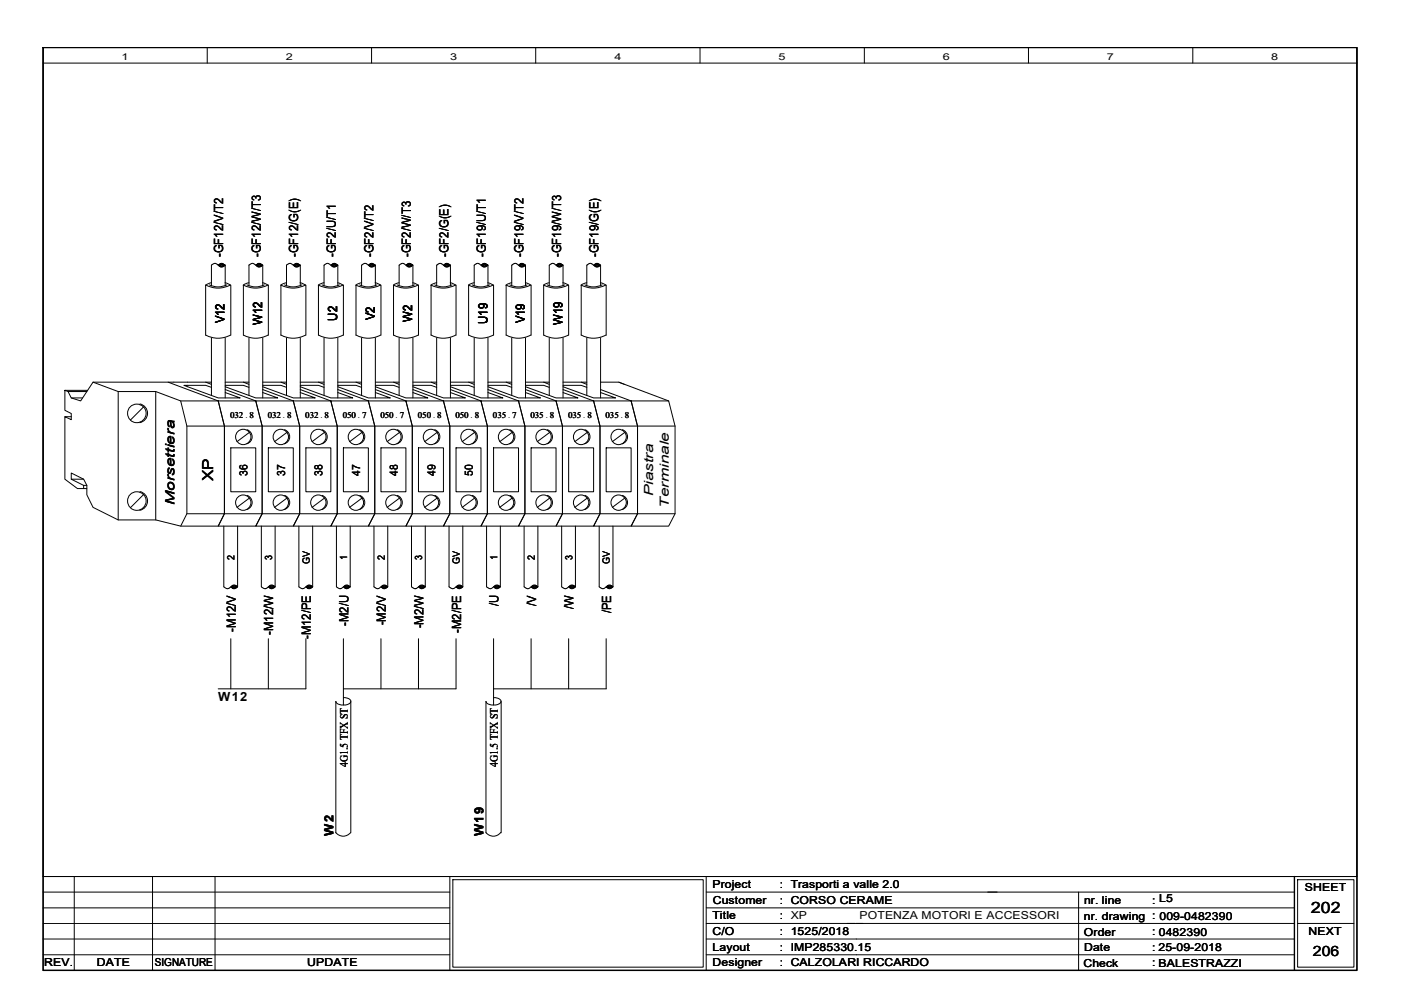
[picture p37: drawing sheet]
<svg xmlns="http://www.w3.org/2000/svg" width="297mm" height="210mm" viewBox="0 0 297 210" stroke-linecap="round" stroke-linejoin="round" font-family="sans-serif">
<defs><g id="words">
<text font-size="3.3" x="278" y="193.5">202</text>
<text font-size="3.2" x="45.2" y="102" transform="rotate(-90 45.2 102)">XP</text>
<text font-size="3" x="278.3" y="202.6">206</text>
<g font-size="2.7">
<text x="47.3" y="54.5" transform="rotate(-90 47.3 54.5)">-GF12/V/T2</text>
<text x="55.3" y="54.5" transform="rotate(-90 55.3 54.5)">-GF12/W/T3</text>
<text x="63.2" y="54.5" transform="rotate(-90 63.2 54.5)">-GF12/G(E)</text>
<text x="71.2" y="54.5" transform="rotate(-90 71.2 54.5)">-GF2/U/T1</text>
<text x="79.2" y="54.5" transform="rotate(-90 79.2 54.5)">-GF2/V/T2</text>
<text x="87.1" y="54.5" transform="rotate(-90 87.1 54.5)">-GF2/W/T3</text>
<text x="95.1" y="54.5" transform="rotate(-90 95.1 54.5)">-GF2/G(E)</text>
<text x="103" y="54.5" transform="rotate(-90 103 54.5)">-GF19/U/T1</text>
<text x="111" y="54.5" transform="rotate(-90 111 54.5)">-GF19/V/T2</text>
<text x="119" y="54.5" transform="rotate(-90 119 54.5)">-GF19/W/T3</text>
<text x="126.9" y="54.5" transform="rotate(-90 126.9 54.5)">-GF19/G(E)</text>
<text x="47.6" y="68.6" transform="rotate(-90 47.6 68.6)">V12</text>
<text x="55.6" y="68.9" transform="rotate(-90 55.6 68.9)">W12</text>
<text x="71.5" y="68" transform="rotate(-90 71.5 68)">U2</text>
<text x="79.5" y="67.9" transform="rotate(-90 79.5 67.9)">V2</text>
<text x="87.4" y="68.2" transform="rotate(-90 87.4 68.2)">W2</text>
<text x="103.3" y="68.7" transform="rotate(-90 103.3 68.7)">U19</text>
<text x="111.3" y="68.6" transform="rotate(-90 111.3 68.6)">V19</text>
<text x="119.2" y="68.9" transform="rotate(-90 119.2 68.9)">W19</text>
<text x="37" y="107.1" transform="rotate(-90 37 107.1)">Morsettiera</text>
<text x="138.5" y="105.2" transform="rotate(-90 138.5 105.2)">Piastra</text>
<text x="141.8" y="107.7" transform="rotate(-90 141.8 107.7)">Terminale</text>
<text x="105.7" y="128.6" transform="rotate(-90 105.7 128.6)">/U</text>
<text x="113.7" y="128.4" transform="rotate(-90 113.7 128.4)">/V</text>
<text x="121.6" y="129.1" transform="rotate(-90 121.6 129.1)">/W</text>
<text x="129.6" y="130" transform="rotate(-90 129.6 130)">/PE</text>
<text x="50" y="133.9" transform="rotate(-90 50 133.9)">-M12/V</text>
<text x="58" y="134.6" transform="rotate(-90 58 134.6)">-M12/W</text>
<text x="65.9" y="135.5" transform="rotate(-90 65.9 135.5)">-M12/PE</text>
<text x="73.9" y="132.7" transform="rotate(-90 73.9 132.7)">-M2/U</text>
<text x="81.8" y="132.6" transform="rotate(-90 81.8 132.6)">-M2/V</text>
<text x="89.8" y="133.2" transform="rotate(-90 89.8 133.2)">-M2/W</text>
<text x="97.7" y="134.2" transform="rotate(-90 97.7 134.2)">-M2/PE</text>
<text x="46.3" y="148.7">W12</text>
<text x="70.7" y="177.3" transform="rotate(-90 70.7 177.3)">W2</text>
<text x="102.5" y="177.3" transform="rotate(-90 102.5 177.3)">W19</text>
</g>
<g font-size="2.4">
<text x="52.5" y="100.8" transform="rotate(-90 52.5 100.8)">36</text>
<text x="60.4" y="100.8" transform="rotate(-90 60.4 100.8)">37</text>
<text x="68.4" y="100.8" transform="rotate(-90 68.4 100.8)">38</text>
<text x="76.4" y="100.8" transform="rotate(-90 76.4 100.8)">47</text>
<text x="84.3" y="100.8" transform="rotate(-90 84.3 100.8)">48</text>
<text x="92.3" y="100.8" transform="rotate(-90 92.3 100.8)">49</text>
<text x="100.3" y="100.8" transform="rotate(-90 100.3 100.8)">50</text>
<text x="73.7" y="162.6" transform="rotate(-90 73.7 162.6)">4G1.5 TFX ST</text>
<text x="105.6" y="162.6" transform="rotate(-90 105.6 162.6)">4G1.5 TFX ST</text>
</g>
<g font-size="2.3">
<text x="151.1" y="188.3">Project</text>
<text x="151.1" y="191.7">Customer</text>
<text x="165.4" y="188.3">: Trasporti a valle 2.0</text>
<text x="165.4" y="191.6">: CORSO CERAME</text>
<text x="229.9" y="191.6">nr. line</text>
<text x="244.3" y="191.6">: L5</text>
<text x="276.6" y="188.9">SHEET</text>
<text x="151.1" y="194.9">Title</text>
<text x="165.4" y="194.9">: XP</text>
<text x="182.2" y="194.9">POTENZA MOTORI E ACCESSORI</text>
<text x="229.8" y="195">nr. drawing : 009-0482390</text>
<text x="151.1" y="198.3">C/O</text>
<text x="151.1" y="201.6">Layout</text>
<text x="165.4" y="198.3">: 1525/2018</text>
<text x="165.4" y="201.6">: IMP285330.15</text>
<text x="229.8" y="198.5">Order</text>
<text x="229.9" y="201.5">Date</text>
<text x="244.3" y="198.3">: 0482390</text>
<text x="244.3" y="201.6">: 25-09-2018</text>
<text x="277.4" y="198.2">NEXT</text>
<text x="9.4" y="204.9">REV.</text>
<text x="20.5" y="204.9">DATE</text>
<text x="32.8" y="204.9">SIGNATURE</text>
<text x="65.1" y="204.9">UPDATE</text>
<text x="151.1" y="204.9">Designer</text>
<text x="165.4" y="204.9">: CALZOLARI RICCARDO</text>
<text x="229.7" y="204.9">Check</text>
<text x="244.3" y="204.9">: BALESTRAZZI</text>
<text x="245.6" y="204.9">BALESTRAZZI</text>
</g>
<g font-size="2.1">
<text x="49.7" y="118.7" transform="rotate(-90 49.7 118.7)">2</text>
<text x="57.7" y="118.7" transform="rotate(-90 57.7 118.7)">3</text>
<text x="65.7" y="119.6" transform="rotate(-90 65.7 119.6)">GV</text>
<text x="73.6" y="118.7" transform="rotate(-90 73.6 118.7)">1</text>
<text x="81.6" y="118.7" transform="rotate(-90 81.6 118.7)">2</text>
<text x="89.5" y="118.7" transform="rotate(-90 89.5 118.7)">3</text>
<text x="97.5" y="119.6" transform="rotate(-90 97.5 119.6)">GV</text>
<text x="105.4" y="118.7" transform="rotate(-90 105.4 118.7)">1</text>
<text x="113.4" y="118.7" transform="rotate(-90 113.4 118.7)">2</text>
<text x="121.4" y="118.7" transform="rotate(-90 121.4 118.7)">3</text>
<text x="129.3" y="119.6" transform="rotate(-90 129.3 119.6)">GV</text>
</g>
<g font-size="2">
<text x="25.8" y="12.7">1</text>
<text x="60.6" y="12.7">2</text>
<text x="95.4" y="12.7">3</text>
<text x="130.3" y="12.7">4</text>
<text x="165.1" y="12.7">5</text>
<text x="199.9" y="12.7">6</text>
<text x="234.7" y="12.7">7</text>
<text x="269.5" y="12.7">8</text>
</g>
<g font-size="1.9">
<text x="48.8" y="88.6">032 8</text>
<text x="56.8" y="88.6">032 8</text>
<text x="64.7" y="88.6">032 8</text>
<text x="72.7" y="88.6">050 7</text>
<text x="80.6" y="88.6">050 7</text>
<text x="88.6" y="88.6">050 8</text>
<text x="96.6" y="88.6">050 8</text>
<text x="104.5" y="88.6">035 7</text>
<text x="112.5" y="88.6">035 8</text>
<text x="120.4" y="88.6">035 8</text>
<text x="128.4" y="88.6">035 8</text>
</g>
<g font-size="1.8">
<text x="52" y="88.6">.</text>
<text x="60" y="88.6">.</text>
<text x="67.9" y="88.6">.</text>
<text x="75.9" y="88.6">.</text>
<text x="83.9" y="88.6">.</text>
<text x="91.8" y="88.6">.</text>
<text x="99.8" y="88.6">.</text>
<text x="107.7" y="88.6">.</text>
<text x="115.7" y="88.6">.</text>
<text x="123.7" y="88.6">.</text>
<text x="131.6" y="88.6">.</text>
</g>
</g></defs>
<path d="M9.1 10.1h278.6v195.6h-278.6zM274.4 185.8v19.9" fill="none" stroke="#000" stroke-width=".3"/>
<g fill="none" stroke="#000" stroke-width=".21">
<path d="M9.1 185.8h278.6M9.1 195.8h86.3M9.1 199.1h86.3M9.1 192.5h86.3M9.1 189.1h86.3M15.7 185.8v19.9M32.3 185.8v19.9M45.6 185.8v19.9M95.4 185.8v19.9M96 186.5h53.1v18.6h-53.1zM149.7 185.8v19.9M149.7 195.8h124.7"/>
<path d="M149.7 199.1h124.7M149.7 192.5h124.7M149.7 189.1h124.7M228.7 189.1v16.6M275.1 186.5h12v18.6h-12zM275.1 195.8h12M9.1 202.4h86.3M149.7 202.4h124.7"/>
</g>
<g fill="#fff">
<path d="M181.8 192.9h43.3v2.5h-43.3z" fill-rule="evenodd"/>
<path d="M181.8 192.9h43.3v2.5h-43.3z" fill-rule="evenodd"/>
<path d="M181.8 192.9h43.3v2.5h-43.3z" fill-rule="evenodd"/>
</g>
<g fill="none" stroke="#000" stroke-width=".21">
<path d="M9.1 10.1h278.6v195.6h-278.6zM9.1 10.1h278.6v175.7h-278.6zM9.1 13.4h278.6M43.9 10.1v3.3M78.8 10.1v3.3M113.6 10.1v3.3M148.4 10.1v3.3M183.3 10.1v3.3M218.1 10.1v3.3M252.9 10.1v3.3M44.8 59.9l-1.2 .6v10.6M46.3 56.2l.6-.4 .8 .4"/>
<path d="M46.4 56.2l.4-.2h.4a.26 .26 0 0 1 .4 .3 .26 .26 0 0 1-.4 .2h-.6zM46.6 56.2l.5-.1a.18 .18 0 0 1 .2 0 .18 .18 0 0 1 0 .2h-.7zM46.7 56.2h.6M47.7 59.9l1.2 .6M47.7 56.2l-.6 .4h-.4l-1-.8-.9 .4v4.4M47.7 56.2v4.4M52.8 59.9l-1.2 .6M54.2 56.2l.6-.4 .9 .4M54.4 56.2l.4-.2h.4a.26 .26 0 0 1 .3 .3 .26 .26 0 0 1-.3 .2h-.6zM54.5 56.2l.5-.1a.18 .18 0 0 1 .3 0 .18 .18 0 0 1 0 .2h-.7zM54.6 56.2h.7M55.7 59.9l1.2 .6v10.6"/>
<path d="M55.7 56.2l-.7 .4h-.3l-1.1-.8-.8 .4v4.4M55.7 56.2v4.4M60.7 59.9l-1.2 .6M62.2 56.2l.6-.4 .9 .4M62.3 56.2l.8-.2 .4 .3-.3 .2h-.5l-.3-.1zM62.5 56.2l.5-.1a.18 .18 0 0 1 .2 0 .18 .18 0 0 1 0 .2h-.6zM62.6 56.2h.6M63.6 59.9l1.2 .6 .1 10.6M63.7 56.2l-.7 .4h-.4l-1-.8-.9 .4v4.4M63.7 56.2v4.4M68.7 59.9l-1.2 .6M70.1 56.2l.6-.4 .9 .4"/>
<path d="M70.3 56.1l.4-.1 .6 .1a.17 .17 0 0 1 .2 .2 .17 .17 0 0 1-.3 .1l-.7 .1-.2-.2zM70.4 56.2l.8-.1a.26 .26 0 0 1-.1 .3 .26 .26 0 0 1-.3 0l-.4-.1zM70.6 56.2h.6M71.6 59.9l1.2 .6M71.6 56.2l-.7 .4h-.3l-1-.8-.9 .4v4.4M71.6 56.2v4.4M76.7 59.9l-1.3 .6M78.1 56.2l.6-.4 .9 .4M78.3 56.1l.7-.1 .5 .3-.3 .2h-.5l-.4-.2zM78.4 56.2l.8-.1a.26 .26 0 0 1-.1 .3 .26 .26 0 0 1-.3 0l-.4-.1zM78.5 56.2h.7M79.5 59.9l1.2 .6"/>
<path d="M79.6 56.2l-.7 .4h-.3l-1.1-.8-.8 .4v4.4M79.6 56.2v4.4M84.6 59.9l-1.2 .6M86.1 56.2l.6-.4 .8 .4M86.2 56.1l.4-.1 .6 .1a.17 .17 0 0 1 .2 .2 .17 .17 0 0 1-.2 .1l-.8 .1-.2-.2zM86.4 56.2l.8-.1a.26 .26 0 0 1-.2 .3 .26 .26 0 0 1-.3 0l-.3-.1zM86.5 56.2h.6M87.5 59.9l1.2 .6M87.5 56.2l-.6 .4h-.4l-1-.8-.9 .4v4.4M87.5 56.2v4.4M92.6 59.9l-1.2 .6M94 56.2l.6-.4 .9 .4"/>
<path d="M94.2 56.1l.4-.1 .6 .1a.17 .17 0 0 1 .1 .2 .17 .17 0 0 1-.2 .1l-.7 .1-.2-.2zM94.3 56.2l.8-.1a.26 .26 0 0 1-.1 .3 .26 .26 0 0 1-.3 0l-.4-.1zM94.4 56.2h.7M95.5 59.9l1.1 .6M95.5 56.2l-.7 .4h-.3l-1.1-.8-.8 .4v4.4M95.5 56.2v4.4M100.5 59.9l-1.2 .6M102 56.2l.6-.4 .9 .4M102.1 56.1l.4-.1 .7 .1a.17 .17 0 0 1 .1 .2 .17 .17 0 0 1-.2 .1l-.7 .1-.3-.2zM102.3 56.2l.8-.1a.26 .26 0 0 1-.1 .3 .26 .26 0 0 1-.3 0l-.4-.1zM102.4 56.2h.6M103.4 59.9l1.2 .6"/>
<path d="M103.5 56.2l-.7 .4h-.4l-1-.8-.9 .4v4.4M103.5 56.2v4.4M108.5 59.9l-1.2 .6M109.9 56.2l.6-.4 .9 .4M110.1 56.2l.4-.2h.4a.28 .28 0 0 1 .4 .2 .28 .28 0 0 1-.4 .3h-.6zM110.2 56.2l.8-.1a.26 .26 0 0 1-.1 .3 .26 .26 0 0 1-.3 0l-.4-.1zM110.4 56.2h.6M111.4 59.9l1.2 .6v10.6M111.4 56.2l-.7 .4h-.3l-1.1-.8-.8 .4v4.4M111.4 56.2v4.4M116.5 59.9l-1.3 .6M117.9 56.2l.6-.4 .9 .4"/>
<path d="M118.1 56.2l.3-.2h.4a.28 .28 0 0 1 .5 .2 .29 .29 0 0 1-.5 .3h-.5zM118.2 56.2l.8-.1a.26 .26 0 0 1-.1 .3 .26 .26 0 0 1-.3 0l-.4-.1zM118.3 56.2h.7M119.3 59.9l1.2 .6M119.4 56.2l-.7 .4-.6-.1-.8-.7-.8 .4v4.4M119.4 56.2v4.4M124.4 59.9l-1.2 .6M125.9 56.2l.5-.4 .9 .4M126 56.2l.4-.2h.4a.28 .28 0 0 1 .4 .2 .28 .28 0 0 1-.4 .3h-.6zM126.1 56.2l.8-.1a.18 .18 0 0 1 0 .3 .18 .18 0 0 1-.2 0l-.5-.1zM126.3 56.2h.6M127.3 59.9l1.2 .6"/>
<path d="M127.3 56.2l-.6 .4-.6-.1-.8-.7-.9 .4v4.4M127.3 56.2v4.4M43.6 60.4a5.5 5.5 0 0 0 5.3 0M43.6 71a5.5 5.5 0 0 0 5.3 0M44.4 60.4a4.2 4.2 0 0 0 3.7 0M44.8 71.6v12.2M47.7 71.6v12.8M48.9 60.5v10.6M51.6 71a5.4 5.4 0 0 0 5.3 0M52.4 60.4a4.2 4.2 0 0 0 3.6 0M52.8 71.6v12.2M55.7 71.6v12.8"/>
<path d="M56.9 60.4a5.6 5.6 0 0 1-5.3 .1v10.6M59.6 71a5.4 5.4 0 0 0 5.2 0M60.3 60.4a4.2 4.2 0 0 0 3.7 0M60.7 71.6v12.2M63.7 71.6v12.8M64.8 60.4a5.6 5.6 0 0 1-5.2 .1v10.6M67.5 71a5.4 5.4 0 0 0 5.3 0M68.3 60.4a4.2 4.2 0 0 0 3.7 0M68.7 71.6v12.2M71.6 71.6v12.8M72.8 60.4a5.6 5.6 0 0 1-5.3 .1v10.6M72.8 60.5v10.6"/>
<path d="M75.5 71a5.4 5.4 0 0 0 5.2 0M76.2 60.4a4.2 4.2 0 0 0 3.7 0M76.7 71.6v12.2M79.6 71.6v12.8M80.7 60.4a5.6 5.6 0 0 1-5.2 .1v10.6M80.8 60.5v10.6M83.4 71a5.4 5.4 0 0 0 5.3 0M84.2 60.4a4.2 4.2 0 0 0 3.7 0M84.6 71.6v12.2M87.5 71.6v12.8M88.7 60.4a5.6 5.6 0 0 1-5.3 .1v10.6M88.7 60.5v10.6"/>
<path d="M91.4 71a5.4 5.4 0 0 0 5.2 0M92.2 60.4a4.2 4.2 0 0 0 3.6 0M92.6 71.6v12.2M95.5 71.6v12.8M96.6 60.4a5.6 5.6 0 0 1-5.2 .1v10.6M96.7 60.5v10.6M99.4 71a5.4 5.4 0 0 0 5.2 0M99.4 60.5v10.6M100.1 60.4a4.2 4.2 0 0 0 3.7 0M100.5 71.6v12.2M103.5 71.6v12.8M104.6 60.4a5.6 5.6 0 0 1-5.2 .1"/>
<path d="M104.6 60.5v10.6M107.3 71a5.4 5.4 0 0 0 5.3 0M108.1 60.4a4.2 4.2 0 0 0 3.7 0M108.5 71.6v12.2M111.4 71.6v12.8M112.6 60.4a5.6 5.6 0 0 1-5.3 .1v10.6M115.3 71a5.4 5.4 0 0 0 5.2 0M116 60.4a4.2 4.2 0 0 0 3.7 0M116.5 71.6v12.2M119.4 71.6v12.8M120.5 60.4a5.6 5.6 0 0 1-5.2 .1v10.6M120.6 60.5v10.6"/>
<path d="M123.2 71a5.4 5.4 0 0 0 5.3 0M124 60.4a4.2 4.2 0 0 0 3.7 0M124.4 71.6v12.2M127.3 71.6v12.8M128.5 60.4a5.6 5.6 0 0 1-5.3 .1v10.6M128.5 60.5v10.6M13.8 82.8l.6 .2 .7 1.4 2 .6 2.6-4h15.9l10.7 4 1.3 5.3v18.6l-1.3 2.6h-8l-5.3-1.3h-7.9l-5.4-2.6-1.3-2.7v-2l-.7-1.3-2.6-1.3v1.3l2.6 1.3v.7h-1.3l-2.6-2v-13.3l1.3 .7v-1.3l-1.3-.7zM13.8 88.3h1.3M13.8 82.8h4.7M14.4 83h4M15.1 84.4h2.4M19.7 81l5.4 2h7.9l5.3 2 1.3 5.3v18.6l-1.3 2.6"/>
<path d="M25.1 83v27.2M29.7 85.6a2.03 2.03 0 0 1 1.6 2 2.03 2.03 0 0 1-1.7 2M30.4 86.3l-2.8 2.8M33 83v27.2M35.6 81h8l1.2 .5M38.3 85h8M39.6 90.3h103.5M43.6 81h1.2M44.8 82.1l-1.2-.4h-4.6l7.3 2.7h4.6l-3.2-1.2M46.3 85h7.9l1.4 5.3v18.6l-1.4 2.6h-7.9l1.3-2.6v-18.6zM47.7 81h3.9l1.2 .5M47.7 81.7h3.9l1.2 .4"/>
<path d="M47.7 82l6.5 2.4h4.7l-3.2-1.2M47.7 82.6l6.5 2.4M48.9 95h5.3v9.3h-5.3zM51.6 81h1.2M52.4 91.1a1.57 1.57 0 0 1 1.1 1.5 1.57 1.57 0 0 1-1.2 1.5M52.9 91.7l-2.7 1.9M54.2 85h8l1.3 5.3v18.6l-1.3 2.6h-8l1.4-2.6v-18.6zM55.7 81h3.9l1.1 .5M55.7 81.7h3.9l1.1 .4M55.7 82l6.5 2.4h4.6l-3.1-1.2M55.7 82.6l6.5 2.4M56.9 95h5.3v9.3h-5.3z"/>
<path d="M59.6 81h1.1M60.3 91.1a1.57 1.57 0 0 1 1.1 1.5 1.57 1.57 0 0 1-1.1 1.5M60.9 91.7l-2.7 1.9M62.2 85h7.9l1.4 5.3v18.6l-1.4 2.6h-7.9l1.3-2.6v-18.6zM63.7 81h3.8l1.2 .5M63.7 81.7h3.8l1.2 .4M63.7 82l6.4 2.4h4.7l-3.2-1.2M63.7 82.6l6.4 2.4M64.9 95h5.2v9.3h-5.2zM67.5 81h1.2M68.3 91.1a1.57 1.57 0 0 1 1.1 1.5 1.57 1.57 0 0 1-1.2 1.5M68.8 91.7l-2.6 1.9"/>
<path d="M70.1 85h8l1.4 5.3v18.6l-1.4 2.6h-8l1.4-2.6v-18.6zM71.6 81h3.9l1.2 .5M71.6 81.7h3.9l1.2 .4M71.6 82l6.5 2.4h4.7l-3.2-1.2M71.6 82.6l6.5 2.4M72.8 95h5.3v9.3h-5.3zM75.5 81h1.2M76.2 91.1a1.57 1.57 0 0 1 1.1 1.5 1.57 1.57 0 0 1-1.1 1.5M76.8 91.7l-2.7 1.9M78.1 85h8l1.3 5.3v18.6l-1.3 2.6h-8l1.4-2.6v-18.6zM79.6 81h3.8l1.2 .5M79.6 81.7h3.8l1.2 .4"/>
<path d="M79.6 82l6.5 2.4h4.6l-3.2-1.2M79.6 82.6l6.5 2.4M80.8 95h5.3v9.3h-5.3zM83.4 81h1.2M84.2 91.1a1.57 1.57 0 0 1 1.1 1.5 1.57 1.57 0 0 1-1.1 1.5M84.7 91.7l-2.6 1.9M86.1 85h7.9l1.4 5.3v18.6l-1.4 2.6h-7.9l1.3-2.6v-18.6zM87.5 81h3.9l1.2 .5M87.5 81.7h3.9l1.2 .4M87.5 82l6.5 2.4h4.7l-3.2-1.2M87.5 82.6l6.5 2.4M88.7 95h5.3v9.3h-5.3z"/>
<path d="M91.4 81h1.2M92.2 91.1a1.57 1.57 0 0 1 1.1 1.5 1.57 1.57 0 0 1-1.2 1.5M92.7 91.7l-2.7 1.9M94 85h8l1.3 5.3v18.6l-1.3 2.6h-8l1.4-2.6v-18.6zM95.5 81h3.9l1.1 .5M95.5 81.7h3.9l1.1 .4M95.5 82l6.5 2.4h4.6l-3.1-1.2M95.5 82.6l6.5 2.4M96.7 95h5.3v9.3h-5.3zM99.4 81h1.1M100.1 91.1a1.57 1.57 0 0 1 1.1 1.5 1.57 1.57 0 0 1-1.1 1.5M100.7 91.7l-2.7 1.9"/>
<path d="M102 85h7.9l1.4 5.3v18.6l-1.4 2.6h-7.9l1.3-2.6v-18.6zM103.5 81h3.8l1.2 .5M103.5 81.7h3.8l1.2 .4M103.5 82l6.4 2.4h4.7l-3.2-1.2M103.5 82.6l6.4 2.4M104.6 95h5.3v9.3h-5.3zM107.3 81h1.2M108.1 91.1a1.57 1.57 0 0 1 1.1 1.5 1.57 1.57 0 0 1-1.2 1.5M108.6 91.7l-2.6 1.9M109.9 85h8l1.3 5.3v18.6l-1.3 2.6h-8l1.4-2.6v-18.6zM111.4 81h3.9l1.2 .5M111.4 81.7h3.9l1.2 .4"/>
<path d="M111.4 82l6.5 2.4h4.7l-3.2-1.2M111.4 82.6l6.5 2.4M112.6 95h5.3v9.3h-5.3zM115.3 81h1.2M116 91.1a1.57 1.57 0 0 1 1.1 1.5 1.57 1.57 0 0 1-1.1 1.5M116.6 91.7l-2.7 1.9M117.9 85h8l1.3 5.3v18.6l-1.3 2.6h-8l1.3-2.6v-18.6zM119.4 81h3.8l1.2 .5M119.4 81.7h3.8l1.2 .4M119.4 82l6.5 2.4h4.6l-3.2-1.2M119.4 82.6l6.5 2.4M120.6 95h5.3v9.3h-5.3z"/>
<path d="M123.2 81h1.2M124 91.1a1.57 1.57 0 0 1 1.1 1.5 1.57 1.57 0 0 1-1.2 1.5M124.5 91.7l-2.6 1.9M125.9 85h7.9l1.4 5.3v18.6l-1.4 2.6h-7.9l1.3-2.6v-18.6zM127.3 81h3.9l1.2 .5M127.3 82.6l6.5 2.4M128.5 95h5.3v9.3h-5.3zM131.2 81l10.6 4M131.9 91.1a1.57 1.57 0 0 1 1.2 1.5 1.57 1.57 0 0 1-1.2 1.5M132.5 91.7l-2.7 1.9M133.8 85h8l1.3 5.3v18.6l-1.3 2.6h-8l1.4-2.6v-18.6zM15.1 101.6h2.6"/>
<path d="M17.7 102.9h.7M17.7 103.6h.7M29.7 104.2a2.03 2.03 0 0 1 1.6 2 2.03 2.03 0 0 1-1.7 2M30.4 104.9l-2.8 2.8M39.6 108.9h103.5M47.5 111.5v12.9l.7 .4 1.3-.8h.3l.6 .4M50.4 111.5v12.9M52.4 105a1.57 1.57 0 0 1 1.1 1.5 1.57 1.57 0 0 1-1.2 1.5M52.9 105.6l-2.7 2M55.4 111.5v12.9l.8 .4 1.2-.8h.4l.5 .4M58.3 111.5v12.9M60.3 105a1.57 1.57 0 0 1 1.1 1.5 1.57 1.57 0 0 1-1.1 1.5"/>
<path d="M60.9 105.6l-2.7 2M63.4 111.5v12.9l.7 .4 1.3-.8h.3l.6 .4M66.3 111.5v12.9M68.3 105a1.57 1.57 0 0 1 1.1 1.5 1.57 1.57 0 0 1-1.2 1.5M68.8 105.6l-2.6 2M71.3 111.5v12.9l.8 .4 1.3-.8h.3l.5 .4M74.2 111.5v12.9M76.2 105a1.57 1.57 0 0 1 1.1 1.5 1.57 1.57 0 0 1-1.1 1.5M76.8 105.6l-2.7 2M79.3 111.5v12.9l.7 .4 1.3-.8h.4l.5 .4M82.2 111.5v12.9M84.2 105a1.57 1.57 0 0 1 1.1 1.5 1.57 1.57 0 0 1-1.1 1.5"/>
<path d="M84.7 105.6l-2.6 2M87.2 111.5v12.9l.8 .4 1.3-.8h.3l.6 .4M90.2 111.5v12.9M92.2 105a1.57 1.57 0 0 1 1.1 1.5 1.57 1.57 0 0 1-1.2 1.5M92.7 105.6l-2.7 2M95.2 111.5v12.9l.8 .4 1.2-.8h.4l.5 .4M98.1 111.5v12.9M100.1 105a1.57 1.57 0 0 1 1.1 1.5 1.57 1.57 0 0 1-1.1 1.5M100.7 105.6l-2.7 2M103.2 111.5v12.9l.7 .4 1.3-.8h.3l.6 .4M106.1 111.5v12.9M108.1 105a1.57 1.57 0 0 1 1.1 1.5 1.57 1.57 0 0 1-1.2 1.5"/>
<path d="M108.6 105.6l-2.6 2M111.1 111.5v12.9l.8 .4 1.3-.8h.3l.5 .4M114 111.5v12.9M116 105a1.57 1.57 0 0 1 1.1 1.5 1.57 1.57 0 0 1-1.1 1.5M116.6 105.6l-2.7 2M119.1 111.5v12.9l.7 .4 1.3-.8h.4l.5 .4M122 111.5v12.9M124 105a1.57 1.57 0 0 1 1.1 1.5 1.57 1.57 0 0 1-1.2 1.5M124.5 105.6l-2.6 2M127 111.5v12.9l.8 .4 1.3-.8h.3l.6 .4M130 111.5v12.9M131.9 105a1.57 1.57 0 0 1 1.2 1.5 1.57 1.57 0 0 1-1.2 1.5"/>
<path d="M132.5 105.6l-2.7 2M48.9 124.4l.7 .4 .8-.4M48.9 135.4v10.6M49.1 124.4l.3-.2h.5a.28 .28 0 0 1 .3 .3 .28 .28 0 0 1-.4 .2l-.6-.1zM49.2 124.4l.8-.1a.18 .18 0 0 1 0 .3 .18 .18 0 0 1-.3-.1h-.3zM49.3 124.4h.7M56.9 124.4l.6 .4 .8-.4M56.9 135.4v10.6M57 124.4l.4-.2h.5a.28 .28 0 0 1 .3 .3 .28 .28 0 0 1-.4 .2l-.6-.1zM57.1 124.4l.9-.1a.18 .18 0 0 1-.1 .3 .18 .18 0 0 1-.2-.1h-.4zM57.3 124.4h.7M64.9 124.4l.6 .4 .8-.4"/>
<path d="M64.9 135.4v10.6h-18.6M65 124.3l.8-.1a.28 .28 0 0 1 .4 .3 .28 .28 0 0 1-.5 .2l-.6-.1zM65.1 124.4l.8-.1a.18 .18 0 0 1 0 .3 .18 .18 0 0 1-.3-.1h-.3zM65.2 124.4h.7M72.8 124.4l.6 .4 .8-.4M72.8 135.4v14.1M73 124.3l.8-.1a.28 .28 0 0 1 .3 .3 .28 .28 0 0 1-.4 .2h-.3a.27 .27 0 0 1-.3-.1 .27 .27 0 0 1-.1-.3zM73.1 124.4l.8-.1a.18 .18 0 0 1-.1 .3 .18 .18 0 0 1-.2-.1h-.4zM73.2 124.4h.7M80.8 124.4l.6 .4 .8-.4M80.8 135.4v10.6M81 124.3l.7-.1a.28 .28 0 0 1 .4 .3 .28 .28 0 0 1-.4 .2h-.4a.27 .27 0 0 1-.3-.1 .27 .27 0 0 1 0-.3z"/>
<path d="M81 124.4l.8-.1a.18 .18 0 0 1 0 .3 .18 .18 0 0 1-.3-.1h-.3zM81.1 124.4h.7M88.7 124.4l.7 .4 .8-.4M88.7 135.4v10.6M88.9 124.3l.8-.1a.28 .28 0 0 1 .3 .3 .28 .28 0 0 1-.4 .2h-.3a.27 .27 0 0 1-.3-.1 .27 .27 0 0 1-.1-.3zM89 124.4l.8-.1a.18 .18 0 0 1 0 .3 .18 .18 0 0 1-.3-.1h-.3zM89.1 124.4h.7M96.7 124.4l.6 .4 .8-.4M96.7 135.4v10.6h-23.9M96.8 124.4l.4-.2h.5a.28 .28 0 0 1 .3 .3 .28 .28 0 0 1-.4 .2l-.6-.1zM96.9 124.4l.7-.1a.19 .19 0 0 1 .2 0 .19 .19 0 0 1 0 .3 .19 .19 0 0 1-.3-.1h-.4zM97.1 124.4h.6"/>
<path d="M104.6 124.4l.7 .4 .8-.4M104.6 135.4v14.1M104.8 124.4l.3-.2h.5a.28 .28 0 0 1 .4 .3 .28 .28 0 0 1-.5 .2l-.6-.1zM105 124.3h.5a.19 .19 0 0 1 .3 0 .19 .19 0 0 1 0 .3 .19 .19 0 0 1-.3-.1h-.1a.25 .25 0 0 1-.3 .1 .25 .25 0 0 1-.1-.3zM105 124.4h.7M112.6 124.4l.7 .4 .7-.4M112.6 135.4v10.6M112.7 124.4l.4-.2h.5a.28 .28 0 0 1 .3 .3 .28 .28 0 0 1-.4 .2l-.6-.1zM112.9 124.4l.6-.1a.19 .19 0 0 1 .3 0 .19 .19 0 0 1-.1 .3 .19 .19 0 0 1-.3-.1h-.4zM113 124.4h.7M120.6 124.4l.6 .4 .8-.4M120.6 135.4v10.6"/>
<path d="M120.7 124.4l.3-.2h.5a.28 .28 0 0 1 .4 .3 .28 .28 0 0 1-.4 .2l-.6-.1zM120.9 124.4l.6-.1a.19 .19 0 0 1 .2 0 .19 .19 0 0 1 0 .3 .19 .19 0 0 1-.3-.1h-.4zM120.9 124.4h.7M128.5 124.4l.7 .4 .8-.4M128.5 135.4v10.6h-23.9M128.6 124.4l.4-.2h.5a.28 .28 0 0 1 .3 .3 .28 .28 0 0 1-.4 .2l-.6-.1zM128.9 124.3h.5a.19 .19 0 0 1 .3 0 .19 .19 0 0 1-.1 .3 .19 .19 0 0 1-.2-.1h-.6zM128.9 124.4h.7M72.8 147.9l.7 .1a.68 .68 0 0 1 .7 .3 .68 .68 0 0 1 0 .8 2.2 2.2 0 0 1-3-.3v27.8M74.4 148.7v27.9M104.6 147.9l.7 .1a.68 .68 0 0 1 .8 .3 .68 .68 0 0 1-.1 .8l-.7 .3-1.1 .1a1.24 1.24 0 0 1-1.2-.8v27.9M106.3 148.7v27.9"/>
<path d="M71.2 176.5a1.99 1.99 0 0 0 3.1 0M106.2 176.5a1.96 1.96 0 0 1-3.2 0"/>
<circle cx="29" cy="87.6" r="1.98"/>
<circle cx="51.6" cy="92.6" r="1.63"/>
<circle cx="59.5" cy="92.6" r="1.63"/>
<circle cx="67.5" cy="92.6" r="1.63"/>
<circle cx="75.5" cy="92.6" r="1.63"/>
<circle cx="83.4" cy="92.6" r="1.63"/>
<circle cx="91.4" cy="92.6" r="1.63"/>
<circle cx="99.3" cy="92.6" r="1.63"/>
<circle cx="107.3" cy="92.6" r="1.63"/>
<circle cx="115.2" cy="92.6" r="1.63"/>
<circle cx="123.2" cy="92.6" r="1.63"/>
<circle cx="131.2" cy="92.6" r="1.63"/>
<circle cx="29" cy="106.2" r="1.98"/>
<circle cx="51.6" cy="106.6" r="1.63"/>
<circle cx="59.5" cy="106.6" r="1.63"/>
<circle cx="67.5" cy="106.6" r="1.63"/>
<circle cx="75.5" cy="106.6" r="1.63"/>
<circle cx="83.4" cy="106.6" r="1.63"/>
<circle cx="91.4" cy="106.6" r="1.63"/>
<circle cx="99.3" cy="106.6" r="1.63"/>
<circle cx="107.3" cy="106.6" r="1.63"/>
<circle cx="115.2" cy="106.6" r="1.63"/>
<circle cx="123.2" cy="106.6" r="1.63"/>
<circle cx="131.2" cy="106.6" r="1.63"/>
</g>
<use href="#words"/>
</svg>
